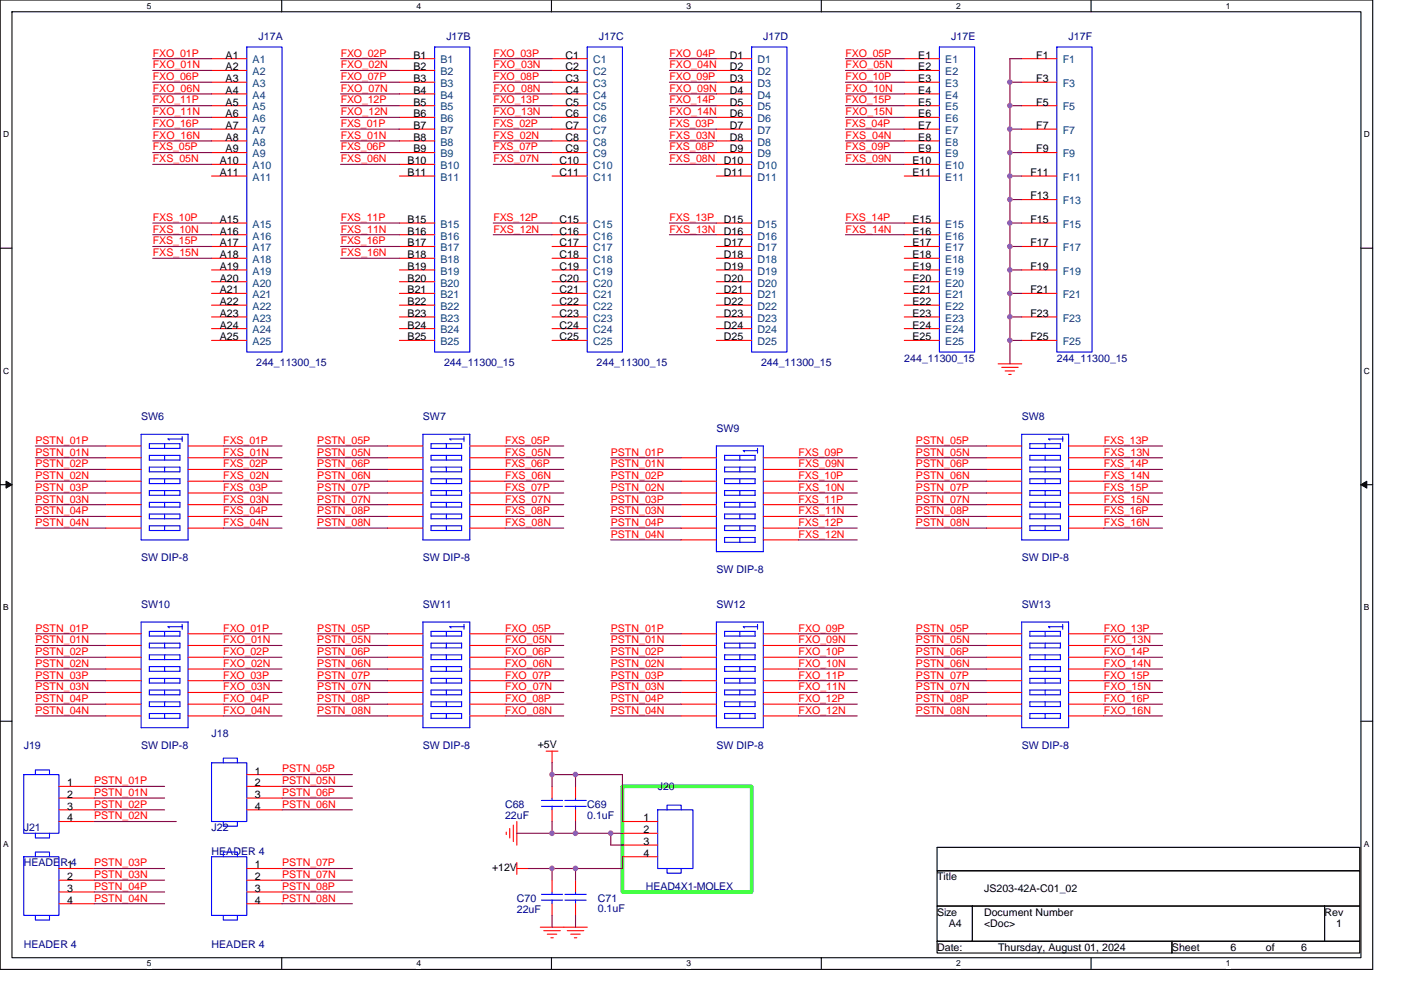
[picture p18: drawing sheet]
<svg xmlns="http://www.w3.org/2000/svg" width="297mm" height="210mm" viewBox="0 0 297 210" stroke-linecap="round" stroke-linejoin="round" font-family="sans-serif">
<defs><g id="words">
<g font-size="2.2" fill="#000080">
<text x="54.8" y="8.5">J17A</text>
<text x="94.6" y="8.5">J17B</text>
<text x="127" y="8.5">J17C</text>
<text x="161.8" y="8.5">J17D</text>
<text x="201.7" y="8.5">J17E</text>
<text x="226.6" y="8.5">J17F</text>
<text x="54.3" y="77.7">244_11300_15</text>
<text x="94.1" y="77.7">244_11300_15</text>
<text x="126.5" y="77.7">244_11300_15</text>
<text x="161.4" y="77.7">244_11300_15</text>
<text x="191.7" y="76.7">244_11300_15</text>
<text x="224.1" y="76.7">244_11300_15</text>
<text x="29.9" y="89.2">SW6</text>
<text x="89.7" y="89.2">SW7</text>
<text x="216.6" y="89.2">SW8</text>
<text x="151.9" y="91.7">SW9</text>
<text x="29.9" y="119">SW DIP-8</text>
<text x="89.7" y="119">SW DIP-8</text>
<text x="216.6" y="119">SW DIP-8</text>
<text x="151.9" y="121.5">SW DIP-8</text>
<text x="29.9" y="129">SW10</text>
<text x="89.7" y="129">SW11</text>
<text x="151.9" y="129">SW12</text>
<text x="216.6" y="129">SW13</text>
<text x="5" y="158.9">J19</text>
<text x="29.9" y="158.9">SW DIP-8</text>
<text x="44.8" y="156.4">J18</text>
<text x="89.7" y="158.9">SW DIP-8</text>
<text x="151.9" y="158.9">SW DIP-8</text>
<text x="216.6" y="158.9">SW DIP-8</text>
<text x="139.4" y="167.6">J20</text>
<text x="107.1" y="171.3">C68</text>
<text x="107.1" y="173.8">22uF</text>
<text x="124.5" y="171.3">C69</text>
<text x="124.5" y="173.8">0.1uF</text>
<text x="5" y="176.3">J21</text>
<text x="44.8" y="176.3">J22</text>
<text x="5" y="183.7">HEADER 4</text>
<text x="44.8" y="181.3">HEADER 4</text>
<text x="109.6" y="191.2">C70</text>
<text x="126.7" y="191.2">C71</text>
<text x="136.9" y="188.7">HEAD4X1-MOLEX</text>
<text x="109.6" y="193.7">22uF</text>
<text x="126.7" y="193.5">0.1uF</text>
<text x="5" y="201.2">HEADER 4</text>
<text x="44.8" y="201.2">HEADER 4</text>
</g>
<g font-size="2.2" fill="#f00">
<text x="32.4" y="12">FXO_01P</text>
<text x="32.4" y="14.5">FXO_01N</text>
<text x="32.4" y="17">FXO_06P</text>
<text x="72.2" y="12">FXO_02P</text>
<text x="72.2" y="14.5">FXO_02N</text>
<text x="72.2" y="17">FXO_07P</text>
<text x="104.6" y="12">FXO_03P</text>
<text x="104.6" y="14.5">FXO_03N</text>
<text x="104.6" y="17">FXO_08P</text>
<text x="141.9" y="12">FXO_04P</text>
<text x="141.9" y="14.5">FXO_04N</text>
<text x="141.9" y="17">FXO_09P</text>
<text x="179.3" y="12">FXO_05P</text>
<text x="179.3" y="14.5">FXO_05N</text>
<text x="179.3" y="17">FXO_10P</text>
<text x="32.4" y="19.5">FXO_06N</text>
<text x="32.4" y="21.9">FXO_11P</text>
<text x="72.2" y="19.5">FXO_07N</text>
<text x="72.2" y="21.9">FXO_12P</text>
<text x="104.6" y="19.5">FXO_08N</text>
<text x="104.6" y="22">FXO_13P</text>
<text x="141.9" y="19.5">FXO_09N</text>
<text x="141.9" y="22">FXO_14P</text>
<text x="179.3" y="19.5">FXO_10N</text>
<text x="179.3" y="22">FXO_15P</text>
<text x="32.4" y="24.4">FXO_11N</text>
<text x="32.4" y="26.9">FXO_16P</text>
<text x="32.4" y="29.4">FXO_16N</text>
<text x="72.2" y="24.4">FXO_12N</text>
<text x="72.2" y="26.9">FXS_01P</text>
<text x="72.2" y="29.4">FXS_01N</text>
<text x="104.6" y="24.4">FXO_13N</text>
<text x="104.6" y="26.9">FXS_02P</text>
<text x="104.6" y="29.4">FXS_02N</text>
<text x="141.9" y="24.4">FXO_14N</text>
<text x="141.9" y="26.9">FXS_03P</text>
<text x="141.9" y="29.4">FXS_03N</text>
<text x="179.3" y="24.4">FXO_15N</text>
<text x="179.3" y="26.9">FXS_04P</text>
<text x="179.3" y="29.4">FXS_04N</text>
<text x="32.4" y="31.9">FXS_05P</text>
<text x="32.4" y="34.4">FXS_05N</text>
<text x="72.2" y="31.9">FXS_06P</text>
<text x="72.2" y="34.4">FXS_06N</text>
<text x="104.6" y="31.9">FXS_07P</text>
<text x="104.6" y="34.4">FXS_07N</text>
<text x="141.9" y="31.9">FXS_08P</text>
<text x="141.9" y="34.4">FXS_08N</text>
<text x="179.3" y="31.9">FXS_09P</text>
<text x="179.3" y="34.4">FXS_09N</text>
<text x="32.4" y="46.8">FXS_10P</text>
<text x="72.2" y="46.8">FXS_11P</text>
<text x="104.6" y="46.8">FXS_12P</text>
<text x="141.9" y="46.8">FXS_13P</text>
<text x="179.3" y="46.8">FXS_14P</text>
<text x="32.4" y="49.3">FXS_10N</text>
<text x="32.4" y="51.8">FXS_15P</text>
<text x="72.2" y="49.3">FXS_11N</text>
<text x="72.2" y="51.8">FXS_16P</text>
<text x="104.6" y="49.3">FXS_12N</text>
<text x="141.9" y="49.3">FXS_13N</text>
<text x="179.3" y="49.3">FXS_14N</text>
<text x="32.4" y="54.3">FXS_15N</text>
<text x="72.2" y="54.3">FXS_16N</text>
<text x="7.5" y="94.1">PSTN_01P</text>
<text x="47.3" y="94.1">FXS_01P</text>
<text x="67.3" y="94.1">PSTN_05P</text>
<text x="107.1" y="94.1">FXS_05P</text>
<text x="194.2" y="94.1">PSTN_05P</text>
<text x="234" y="94.1">FXS_13P</text>
<text x="7.5" y="96.6">PSTN_01N</text>
<text x="7.5" y="99.1">PSTN_02P</text>
<text x="7.5" y="101.6">PSTN_02N</text>
<text x="47.3" y="96.6">FXS_01N</text>
<text x="47.3" y="101.6">FXS_02N</text>
<text x="47.3" y="99.1">FXS_02P</text>
<text x="67.3" y="96.6">PSTN_05N</text>
<text x="67.3" y="101.6">PSTN_06N</text>
<text x="67.3" y="99.1">PSTN_06P</text>
<text x="107.1" y="96.6">FXS_05N</text>
<text x="107.1" y="101.6">FXS_06N</text>
<text x="107.1" y="99.1">FXS_06P</text>
<text x="129.5" y="96.6">PSTN_01P</text>
<text x="129.5" y="101.6">PSTN_02P</text>
<text x="129.5" y="99.1">PSTN_01N</text>
<text x="169.3" y="99.1">FXS_09N</text>
<text x="169.3" y="96.6">FXS_09P</text>
<text x="169.3" y="101.6">FXS_10P</text>
<text x="194.2" y="96.6">PSTN_05N</text>
<text x="194.2" y="99.1">PSTN_06P</text>
<text x="194.2" y="101.6">PSTN_06N</text>
<text x="234" y="96.6">FXS_13N</text>
<text x="234" y="101.6">FXS_14N</text>
<text x="234" y="99.1">FXS_14P</text>
<text x="7.5" y="104.1">PSTN_03P</text>
<text x="7.5" y="106.6">PSTN_03N</text>
<text x="47.3" y="106.6">FXS_03N</text>
<text x="47.3" y="104.1">FXS_03P</text>
<text x="67.3" y="106.6">PSTN_07N</text>
<text x="67.3" y="104.1">PSTN_07P</text>
<text x="107.1" y="106.6">FXS_07N</text>
<text x="107.1" y="104.1">FXS_07P</text>
<text x="129.5" y="106.6">PSTN_03P</text>
<text x="129.5" y="104.1">PSTN_02N</text>
<text x="169.3" y="104.1">FXS_10N</text>
<text x="169.3" y="106.6">FXS_11P</text>
<text x="194.2" y="104.1">PSTN_07P</text>
<text x="194.2" y="106.6">PSTN_07N</text>
<text x="234" y="106.6">FXS_15N</text>
<text x="234" y="104.1">FXS_15P</text>
<text x="7.5" y="109.1">PSTN_04P</text>
<text x="7.5" y="111.6">PSTN_04N</text>
<text x="47.3" y="111.6">FXS_04N</text>
<text x="47.3" y="109.1">FXS_04P</text>
<text x="67.3" y="111.6">PSTN_08N</text>
<text x="67.3" y="109.1">PSTN_08P</text>
<text x="107.1" y="111.6">FXS_08N</text>
<text x="107.1" y="109.1">FXS_08P</text>
<text x="129.5" y="111.6">PSTN_04P</text>
<text x="129.5" y="109.1">PSTN_03N</text>
<text x="169.3" y="109.1">FXS_11N</text>
<text x="169.3" y="111.6">FXS_12P</text>
<text x="194.2" y="109.1">PSTN_08P</text>
<text x="194.2" y="111.6">PSTN_08N</text>
<text x="234" y="111.6">FXS_16N</text>
<text x="234" y="109.1">FXS_16P</text>
<text x="129.5" y="114">PSTN_04N</text>
<text x="169.3" y="114">FXS_12N</text>
<text x="7.5" y="134">PSTN_01P</text>
<text x="7.5" y="136.5">PSTN_01N</text>
<text x="47.3" y="136.5">FXO_01N</text>
<text x="47.3" y="134">FXO_01P</text>
<text x="67.3" y="134">PSTN_05P</text>
<text x="67.3" y="136.5">PSTN_05N</text>
<text x="107.1" y="136.5">FXO_05N</text>
<text x="107.1" y="134">FXO_05P</text>
<text x="129.5" y="134">PSTN_01P</text>
<text x="129.5" y="136.5">PSTN_01N</text>
<text x="169.3" y="136.5">FXO_09N</text>
<text x="169.3" y="134">FXO_09P</text>
<text x="194.2" y="134">PSTN_05P</text>
<text x="194.2" y="136.5">PSTN_05N</text>
<text x="234" y="136.5">FXO_13N</text>
<text x="234" y="134">FXO_13P</text>
<text x="7.5" y="138.9">PSTN_02P</text>
<text x="7.5" y="141.4">PSTN_02N</text>
<text x="7.5" y="143.9">PSTN_03P</text>
<text x="47.3" y="141.4">FXO_02N</text>
<text x="47.3" y="138.9">FXO_02P</text>
<text x="47.3" y="143.9">FXO_03P</text>
<text x="67.3" y="138.9">PSTN_06P</text>
<text x="67.3" y="141.4">PSTN_06N</text>
<text x="67.3" y="143.9">PSTN_07P</text>
<text x="107.1" y="141.4">FXO_06N</text>
<text x="107.1" y="138.9">FXO_06P</text>
<text x="107.1" y="143.9">FXO_07P</text>
<text x="129.5" y="138.9">PSTN_02P</text>
<text x="129.5" y="141.4">PSTN_02N</text>
<text x="129.5" y="143.9">PSTN_03P</text>
<text x="169.3" y="141.4">FXO_10N</text>
<text x="169.3" y="138.9">FXO_10P</text>
<text x="169.3" y="143.9">FXO_11P</text>
<text x="194.2" y="138.9">PSTN_06P</text>
<text x="194.2" y="141.4">PSTN_06N</text>
<text x="194.2" y="143.9">PSTN_07P</text>
<text x="234" y="141.4">FXO_14N</text>
<text x="234" y="138.9">FXO_14P</text>
<text x="234" y="143.9">FXO_15P</text>
<text x="7.5" y="146.4">PSTN_03N</text>
<text x="7.5" y="148.9">PSTN_04P</text>
<text x="47.3" y="146.4">FXO_03N</text>
<text x="47.3" y="148.9">FXO_04P</text>
<text x="67.3" y="146.4">PSTN_07N</text>
<text x="67.3" y="148.9">PSTN_08P</text>
<text x="107.1" y="146.4">FXO_07N</text>
<text x="107.1" y="148.9">FXO_08P</text>
<text x="129.5" y="146.4">PSTN_03N</text>
<text x="129.5" y="148.9">PSTN_04P</text>
<text x="169.3" y="146.4">FXO_11N</text>
<text x="169.3" y="148.9">FXO_12P</text>
<text x="194.2" y="146.4">PSTN_07N</text>
<text x="194.2" y="148.9">PSTN_08P</text>
<text x="234" y="146.4">FXO_15N</text>
<text x="234" y="148.9">FXO_16P</text>
<text x="7.5" y="151.4">PSTN_04N</text>
<text x="47.3" y="151.4">FXO_04N</text>
<text x="67.3" y="151.4">PSTN_08N</text>
<text x="107.1" y="151.4">FXO_08N</text>
<text x="129.5" y="151.4">PSTN_04N</text>
<text x="169.3" y="151.4">FXO_12N</text>
<text x="194.2" y="151.4">PSTN_08N</text>
<text x="234" y="151.4">FXO_16N</text>
<text x="20" y="166.3">PSTN_01P</text>
<text x="59.8" y="163.8">PSTN_05P</text>
<text x="59.8" y="166.3">PSTN_05N</text>
<text x="20" y="168.8">PSTN_01N</text>
<text x="20" y="171.3">PSTN_02P</text>
<text x="20" y="173.8">PSTN_02N</text>
<text x="59.8" y="168.8">PSTN_06P</text>
<text x="59.8" y="171.3">PSTN_06N</text>
<text x="20" y="183.7">PSTN_03P</text>
<text x="59.8" y="183.7">PSTN_07P</text>
<text x="20" y="186.2">PSTN_03N</text>
<text x="20" y="188.7">PSTN_04P</text>
<text x="20" y="191.2">PSTN_04N</text>
<text x="59.8" y="186.2">PSTN_07N</text>
<text x="59.8" y="188.7">PSTN_08P</text>
<text x="59.8" y="191.2">PSTN_08N</text>
</g>
<g font-size="2.2">
<text x="47.8" y="12.4">A1</text>
<text x="47.8" y="14.9">A2</text>
<text x="47.8" y="17.4">A3</text>
<text x="87.7" y="12.4">B1</text>
<text x="87.7" y="14.9">B2</text>
<text x="87.7" y="17.4">B3</text>
<text x="119.9" y="12.4">C1</text>
<text x="119.9" y="14.9">C2</text>
<text x="119.9" y="17.4">C3</text>
<text x="154.7" y="12.4">D1</text>
<text x="154.7" y="14.9">D2</text>
<text x="154.7" y="17.4">D3</text>
<text x="194.7" y="12.4">E1</text>
<text x="194.7" y="14.9">E2</text>
<text x="194.7" y="17.4">E3</text>
<text x="219.7" y="12.4">F1</text>
<text x="219.7" y="17.4">F3</text>
<text x="47.8" y="19.9">A4</text>
<text x="47.8" y="22.4">A5</text>
<text x="87.7" y="19.9">B4</text>
<text x="87.7" y="22.4">B5</text>
<text x="119.9" y="19.9">C4</text>
<text x="119.9" y="22.4">C5</text>
<text x="154.7" y="19.9">D4</text>
<text x="154.7" y="22.4">D5</text>
<text x="194.7" y="19.9">E4</text>
<text x="194.7" y="22.4">E5</text>
<text x="219.7" y="22.4">F5</text>
<text x="47.8" y="24.9">A6</text>
<text x="47.8" y="27.4">A7</text>
<text x="47.8" y="29.9">A8</text>
<text x="87.7" y="24.9">B6</text>
<text x="87.7" y="27.4">B7</text>
<text x="87.7" y="29.9">B8</text>
<text x="119.9" y="24.9">C6</text>
<text x="119.9" y="27.4">C7</text>
<text x="119.9" y="29.9">C8</text>
<text x="154.7" y="24.9">D6</text>
<text x="154.7" y="27.4">D7</text>
<text x="154.7" y="29.9">D8</text>
<text x="194.7" y="24.9">E6</text>
<text x="194.7" y="27.4">E7</text>
<text x="194.7" y="29.9">E8</text>
<text x="219.7" y="27.4">F7</text>
<text x="46.6" y="34.8">A10</text>
<text x="47.8" y="32.3">A9</text>
<text x="86.4" y="34.8">B10</text>
<text x="87.7" y="32.3">B9</text>
<text x="118.6" y="34.8">C10</text>
<text x="119.9" y="32.3">C9</text>
<text x="153.5" y="34.8">D10</text>
<text x="154.7" y="32.3">D9</text>
<text x="193.4" y="34.8">E10</text>
<text x="194.7" y="32.3">E9</text>
<text x="219.7" y="32.3">F9</text>
<text x="46.6" y="37.3">A11</text>
<text x="86.4" y="37.3">B11</text>
<text x="118.6" y="37.3">C11</text>
<text x="153.5" y="37.3">D11</text>
<text x="193.4" y="37.3">E11</text>
<text x="218.5" y="37.3">F11</text>
<text x="46.6" y="47.3">A15</text>
<text x="86.4" y="47.3">B15</text>
<text x="118.6" y="47.3">C15</text>
<text x="153.5" y="47.3">D15</text>
<text x="193.4" y="47.3">E15</text>
<text x="218.5" y="42.3">F13</text>
<text x="218.5" y="47.3">F15</text>
<text x="46.6" y="49.8">A16</text>
<text x="46.6" y="52.3">A17</text>
<text x="86.4" y="49.8">B16</text>
<text x="86.4" y="52.3">B17</text>
<text x="118.6" y="49.8">C16</text>
<text x="118.6" y="52.3">C17</text>
<text x="153.5" y="49.8">D16</text>
<text x="153.5" y="52.3">D17</text>
<text x="193.4" y="49.8">E16</text>
<text x="193.4" y="52.3">E17</text>
<text x="218.5" y="52.3">F17</text>
<text x="46.6" y="54.8">A18</text>
<text x="46.6" y="57.2">A19</text>
<text x="46.6" y="59.7">A20</text>
<text x="86.4" y="54.8">B18</text>
<text x="86.4" y="57.2">B19</text>
<text x="86.4" y="59.7">B20</text>
<text x="118.6" y="54.8">C18</text>
<text x="118.6" y="57.2">C19</text>
<text x="118.6" y="59.7">C20</text>
<text x="153.5" y="54.8">D18</text>
<text x="153.5" y="57.2">D19</text>
<text x="153.5" y="59.7">D20</text>
<text x="193.4" y="54.8">E18</text>
<text x="193.4" y="57.2">E19</text>
<text x="193.4" y="59.7">E20</text>
<text x="218.5" y="57.2">F19</text>
<text x="46.6" y="62.2">A21</text>
<text x="46.6" y="64.7">A22</text>
<text x="86.4" y="62.2">B21</text>
<text x="86.4" y="64.7">B22</text>
<text x="118.6" y="62.2">C21</text>
<text x="118.6" y="64.7">C22</text>
<text x="153.5" y="62.2">D21</text>
<text x="153.5" y="64.7">D22</text>
<text x="193.4" y="62.2">E21</text>
<text x="193.4" y="64.7">E22</text>
<text x="218.5" y="62.2">F21</text>
<text x="46.6" y="67.2">A23</text>
<text x="46.6" y="69.7">A24</text>
<text x="86.4" y="67.2">B23</text>
<text x="86.4" y="69.7">B24</text>
<text x="118.6" y="67.2">C23</text>
<text x="118.6" y="69.7">C24</text>
<text x="153.5" y="67.2">D23</text>
<text x="153.5" y="69.7">D24</text>
<text x="193.4" y="67.2">E23</text>
<text x="193.4" y="69.7">E24</text>
<text x="218.5" y="67.2">F23</text>
<text x="46.6" y="72.2">A25</text>
<text x="86.4" y="72.2">B25</text>
<text x="118.6" y="72.2">C25</text>
<text x="153.5" y="72.2">D25</text>
<text x="193.4" y="72.2">E25</text>
<text x="218.5" y="72.2">F25</text>
<text x="114" y="158.6">+5V</text>
<text x="14.2" y="166.8">1</text>
<text x="54.1" y="164.3">1</text>
<text x="54.1" y="166.8">2</text>
<text x="14.2" y="169.2">2</text>
<text x="14.2" y="171.7">3</text>
<text x="54.1" y="169.2">3</text>
<text x="54.1" y="171.7">4</text>
<text x="14.2" y="174.2">4</text>
<text x="136.5" y="174.2">1</text>
<text x="136.5" y="176.7">2</text>
<text x="136.5" y="179.2">3</text>
<text x="14.2" y="184.2">1</text>
<text x="54.1" y="184.2">1</text>
<text x="104.3" y="184.7">+12V</text>
<text x="136.5" y="181.7">4</text>
<text x="14.2" y="186.7">2</text>
<text x="14.2" y="189.2">3</text>
<text x="14.2" y="191.7">4</text>
<text x="54.1" y="186.7">2</text>
<text x="54.1" y="189.2">3</text>
<text x="54.1" y="191.7">4</text>
<text x="198.7" y="186.7">Title</text>
<text x="208.6" y="189.2">JS203-42A-C01_02</text>
<text x="198.7" y="194.2">Size</text>
<text x="201.2" y="196.7">A4</text>
<text x="208.6" y="194.2">Document Number</text>
<text x="208.6" y="196.7">&lt;Doc&gt;</text>
<text x="280.8" y="194.2">Rev</text>
<text x="283.3" y="196.7">1</text>
<text x="198.7" y="201.7">Date:</text>
<text x="211.6" y="201.7">Thursday, August 01, 2024</text>
<text x="248.5" y="201.7">Sheet</text>
<text x="260.9" y="201.7">6</text>
<text x="268.4" y="201.7">of</text>
<text x="275.8" y="201.7">6</text>
</g>
<g font-size="2.2" fill="#004080">
<text x="53.6" y="13.5">A1</text>
<text x="53.6" y="16">A2</text>
<text x="93.4" y="13.5">B1</text>
<text x="93.4" y="16">B2</text>
<text x="125.7" y="13.5">C1</text>
<text x="125.7" y="16">C2</text>
<text x="160.6" y="13.5">D1</text>
<text x="160.6" y="16">D2</text>
<text x="200.4" y="13.5">E1</text>
<text x="200.4" y="16">E2</text>
<text x="225.3" y="13.5">F1</text>
<text x="53.6" y="18.5">A3</text>
<text x="53.6" y="20.9">A4</text>
<text x="53.6" y="23.4">A5</text>
<text x="93.4" y="18.5">B3</text>
<text x="93.4" y="20.9">B4</text>
<text x="93.4" y="23.4">B5</text>
<text x="125.7" y="18.5">C3</text>
<text x="125.7" y="20.9">C4</text>
<text x="125.7" y="23.4">C5</text>
<text x="160.6" y="18.5">D3</text>
<text x="160.6" y="20.9">D4</text>
<text x="160.6" y="23.4">D5</text>
<text x="200.4" y="18.5">E3</text>
<text x="200.4" y="20.9">E4</text>
<text x="200.4" y="23.4">E5</text>
<text x="225.3" y="18.5">F3</text>
<text x="225.3" y="23.4">F5</text>
<text x="53.6" y="25.9">A6</text>
<text x="53.6" y="28.4">A7</text>
<text x="93.4" y="25.9">B6</text>
<text x="93.4" y="28.4">B7</text>
<text x="125.7" y="25.9">C6</text>
<text x="125.7" y="28.4">C7</text>
<text x="160.6" y="25.9">D6</text>
<text x="160.6" y="28.4">D7</text>
<text x="200.4" y="25.9">E6</text>
<text x="200.4" y="28.4">E7</text>
<text x="225.3" y="28.4">F7</text>
<text x="53.6" y="30.9">A8</text>
<text x="53.6" y="33.4">A9</text>
<text x="53.6" y="35.9">A10</text>
<text x="93.4" y="30.9">B8</text>
<text x="93.4" y="33.4">B9</text>
<text x="93.4" y="35.9">B10</text>
<text x="125.7" y="30.9">C8</text>
<text x="125.7" y="33.4">C9</text>
<text x="125.7" y="35.9">C10</text>
<text x="160.6" y="30.9">D8</text>
<text x="160.6" y="33.4">D9</text>
<text x="160.6" y="35.9">D10</text>
<text x="200.4" y="30.9">E8</text>
<text x="200.4" y="33.4">E9</text>
<text x="200.4" y="35.9">E10</text>
<text x="225.3" y="33.4">F9</text>
<text x="53.6" y="38.4">A11</text>
<text x="93.4" y="38.4">B11</text>
<text x="125.7" y="38.4">C11</text>
<text x="160.6" y="38.4">D11</text>
<text x="200.4" y="38.4">E11</text>
<text x="225.3" y="38.4">F11</text>
<text x="225.3" y="43.3">F13</text>
<text x="53.6" y="48.3">A15</text>
<text x="53.6" y="50.8">A16</text>
<text x="53.6" y="53.3">A17</text>
<text x="93.4" y="48.3">B15</text>
<text x="93.4" y="50.8">B16</text>
<text x="93.4" y="53.3">B17</text>
<text x="125.7" y="48.3">C15</text>
<text x="125.7" y="50.8">C16</text>
<text x="125.7" y="53.3">C17</text>
<text x="160.6" y="48.3">D15</text>
<text x="160.6" y="50.8">D16</text>
<text x="160.6" y="53.3">D17</text>
<text x="200.4" y="48.3">E15</text>
<text x="200.4" y="50.8">E16</text>
<text x="200.4" y="53.3">E17</text>
<text x="225.3" y="48.3">F15</text>
<text x="225.3" y="53.3">F17</text>
<text x="53.6" y="55.8">A18</text>
<text x="53.6" y="58.3">A19</text>
<text x="93.4" y="55.8">B18</text>
<text x="93.4" y="58.3">B19</text>
<text x="125.7" y="55.8">C18</text>
<text x="125.7" y="58.3">C19</text>
<text x="160.6" y="55.8">D18</text>
<text x="160.6" y="58.3">D19</text>
<text x="200.4" y="55.8">E18</text>
<text x="200.4" y="58.3">E19</text>
<text x="225.3" y="58.3">F19</text>
<text x="53.6" y="60.8">A20</text>
<text x="53.6" y="63.2">A21</text>
<text x="53.6" y="65.7">A22</text>
<text x="93.4" y="60.8">B20</text>
<text x="93.4" y="63.2">B21</text>
<text x="93.4" y="65.7">B22</text>
<text x="125.7" y="60.8">C20</text>
<text x="125.7" y="63.2">C21</text>
<text x="125.7" y="65.7">C22</text>
<text x="160.6" y="60.8">D20</text>
<text x="160.6" y="63.2">D21</text>
<text x="160.6" y="65.7">D22</text>
<text x="200.4" y="60.8">E20</text>
<text x="200.4" y="63.2">E21</text>
<text x="200.4" y="65.7">E22</text>
<text x="225.3" y="63.2">F21</text>
<text x="53.6" y="68.2">A23</text>
<text x="53.6" y="70.7">A24</text>
<text x="93.4" y="68.2">B23</text>
<text x="93.4" y="70.7">B24</text>
<text x="125.7" y="68.2">C23</text>
<text x="125.7" y="70.7">C24</text>
<text x="160.6" y="68.2">D23</text>
<text x="160.6" y="70.7">D24</text>
<text x="200.4" y="68.2">E23</text>
<text x="200.4" y="70.7">E24</text>
<text x="225.3" y="68.2">F23</text>
<text x="53.6" y="73.2">A25</text>
<text x="93.4" y="73.2">B25</text>
<text x="125.7" y="73.2">C25</text>
<text x="160.6" y="73.2">D25</text>
<text x="200.4" y="73.2">E25</text>
<text x="225.3" y="73.2">F25</text>
</g>
<g font-size="1.8">
<text x="31.1" y="1.8">5</text>
<text x="88.3" y="1.8">4</text>
<text x="145.5" y="1.8">3</text>
<text x="202.7" y="1.8">2</text>
<text x="259.9" y="1.8">1</text>
<text x=".7" y="29.1">D</text>
<text x="289.2" y="29.1">D</text>
<text x=".7" y="79.3">C</text>
<text x="289.2" y="79.3">C</text>
<text x=".7" y="129.5">B</text>
<text x="289.2" y="129.5">B</text>
<text x=".7" y="179.6">A</text>
<text x="289.2" y="179.6">A</text>
<text x="31.1" y="205">5</text>
<text x="88.3" y="205">4</text>
<text x="145.5" y="205">3</text>
<text x="202.7" y="205">2</text>
<text x="259.9" y="205">1</text>
</g>
</g></defs>
<path d="M0 0h291v205.6h-291zM2.5 2.5h286v200.6h-286z" fill="none" stroke="#000" stroke-width=".23"/>
<g fill="#fff">
<path d="M31.1 .3h1v1.9h-1z"/>
<path d="M31.1 203.4h1v2h-1z"/>
</g>
<path d="M59.7 0v2.5M59.7 203.1v2.5" fill="none" stroke="#000" stroke-width=".23"/>
<g fill="#fff">
<path d="M88.3 .3h1v1.9h-1z"/>
<path d="M88.3 203.4h1v2h-1z"/>
</g>
<path d="M116.9 0v2.5M116.9 203.1v2.5" fill="none" stroke="#000" stroke-width=".23"/>
<g fill="#fff">
<path d="M145.5 .3h1v1.9h-1z"/>
<path d="M145.5 203.4h1v2h-1z"/>
</g>
<path d="M174.1 0v2.5M174.1 203.1v2.5" fill="none" stroke="#000" stroke-width=".23"/>
<g fill="#fff">
<path d="M202.7 .3h1v1.9h-1z"/>
<path d="M202.7 203.4h1v2h-1z"/>
</g>
<path d="M231.3 0v2.5M231.3 203.1v2.5" fill="none" stroke="#000" stroke-width=".23"/>
<g fill="#fff">
<path d="M259.9 .3h1v1.9h-1z"/>
<path d="M259.9 203.4h1v2h-1z"/>
<path d="M.7 27.6h1.3v1.9h-1.3z"/>
<path d="M289.2 27.6h1.3v1.9h-1.3z"/>
<path d="M.7 77.7h1.3v2h-1.3z"/>
<path d="M289.2 77.7h1.3v2h-1.3z"/>
</g>
<path d="M0 52.6h2.5M288.5 52.6h2.5" fill="none" stroke="#000" stroke-width=".23"/>
<g fill="#fff">
<path d="M.7 127.9h1.2v2h-1.2z"/>
<path d="M289.2 127.9h1.2v2h-1.2z"/>
</g>
<path d="M0 102.8h2.5M288.5 102.8h2.5" fill="none" stroke="#000" stroke-width=".23"/>
<path d="M1.3 102.1l1.2 .7-1.2 .7zM288.5 102.8l1.3-.7v1.4z" fill="#000" stroke="#000" stroke-width=".21"/>
<g fill="#fff">
<path d="M.7 178h1.2v2h-1.2z"/>
<path d="M289.2 178h1.2v2h-1.2z"/>
</g>
<path d="M0 153h2.5M288.5 153h2.5M198.7 179.7h89.6v5h-89.6zM198.7 184.7h89.6v7.5h-89.6zM198.7 192.2h7.5v7.4h-7.5zM198.7 199.6h49.8v2.5h-49.8zM206.2 192.2h74.6v7.4h-74.6zM248.5 199.6h39.8v2.5h-39.8zM280.8 192.2h7.5v7.4h-7.5z" fill="none" stroke="#000" stroke-width=".23"/>
<path d="M132 166.8h27.4v22.4h-27.4z" fill="none" stroke="#0f0" stroke-width=".74"/>
<g fill="none" stroke="#f00" stroke-width=".23">
<path d="M44.8 12.4h7.5M44.8 14.9h7.5M44.8 17.4h7.5M44.8 19.9h7.5M84.7 12.4h7.5M84.7 14.9h7.5M84.7 17.4h7.5M84.7 19.9h7.5M117 12.4h7.5M117 14.9h7.5M117 17.4h7.5M117 19.9h7.5"/>
<path d="M151.9 12.4h7.5M151.9 14.9h7.5M151.9 17.4h7.5M151.9 19.9h7.5M191.7 12.4h7.5M191.7 14.9h7.5M191.7 17.4h7.5M191.7 19.9h7.5M216.6 12.4h7.5M216.6 17.4h7.5M44.8 22.4h7.5M44.8 24.9h7.5"/>
<path d="M44.8 27.4h7.5M44.8 29.9h7.5M44.8 32.4h7.5M44.8 34.9h7.5M44.8 37.3h7.5M84.7 22.4h7.5M84.7 24.9h7.5M84.7 27.4h7.5M84.7 29.9h7.5M84.7 32.4h7.5M84.7 34.9h7.5M84.7 37.3h7.5"/>
<path d="M117 22.4h7.5M117 24.9h7.5M117 27.4h7.5M117 29.9h7.5M117 32.4h7.5M117 34.9h7.5M117 37.3h7.5M151.9 22.4h7.5M151.9 24.9h7.5M151.9 27.4h7.5M151.9 29.9h7.5M151.9 32.4h7.5"/>
<path d="M151.9 34.9h7.5M151.9 37.3h7.5M191.7 22.4h7.5M191.7 24.9h7.5M191.7 27.4h7.5M191.7 29.9h7.5M191.7 32.4h7.5M191.7 34.9h7.5M191.7 37.3h7.5M216.6 22.4h7.5M216.6 27.4h7.5M216.6 32.4h7.5"/>
<path d="M216.6 37.3h7.5M44.8 47.3h7.5M44.8 49.8h7.5M44.8 52.3h7.5M44.8 54.8h7.5M44.8 57.3h7.5M44.8 59.8h7.5M84.7 47.3h7.5M84.7 49.8h7.5M84.7 52.3h7.5M84.7 54.8h7.5M84.7 57.3h7.5"/>
<path d="M84.7 59.8h7.5M117 47.3h7.5M117 49.8h7.5M117 52.3h7.5M117 54.8h7.5M117 57.3h7.5M117 59.8h7.5M151.9 47.3h7.5M151.9 49.8h7.5M151.9 52.3h7.5M151.9 54.8h7.5M151.9 57.3h7.5"/>
<path d="M151.9 59.8h7.5M191.7 47.3h7.5M191.7 49.8h7.5M191.7 52.3h7.5M191.7 54.8h7.5M191.7 57.3h7.5M191.7 59.8h7.5M216.6 47.3h7.5M216.6 52.3h7.5M216.6 57.3h7.5M216.6 42.3h7.5M44.8 62.2h7.5"/>
<path d="M44.8 64.7h7.5M44.8 67.2h7.5M44.8 69.7h7.5M44.8 72.2h7.5M84.7 62.2h7.5M84.7 64.7h7.5M84.7 67.2h7.5M84.7 69.7h7.5M84.7 72.2h7.5M117 62.2h7.5M117 64.7h7.5M117 67.2h7.5"/>
<path d="M117 69.7h7.5M117 72.2h7.5M151.9 62.2h7.5M151.9 64.7h7.5M151.9 67.2h7.5M151.9 69.7h7.5M151.9 72.2h7.5M191.7 62.2h7.5M191.7 64.7h7.5M191.7 67.2h7.5M191.7 69.7h7.5M191.7 72.2h7.5"/>
<path d="M211.6 77.2h5M212.4 77.9h3.5M213.1 78.7h2M213.9 79.4h.5M216.6 62.2h7.5M216.6 67.2h7.5M216.6 72.2h7.5M22.5 97.1h7.4M22.5 99.6h7.4M22.5 94.6h7.4M39.9 97.1h7.4M39.9 99.6h7.4"/>
<path d="M39.9 94.6h7.4M82.2 97.1h7.5M82.2 99.6h7.5M82.2 94.6h7.5M99.6 97.1h7.5M99.6 99.6h7.5M99.6 94.6h7.5M144.4 97.1h7.5M144.4 99.6h7.5M161.8 97.1h7.5M161.8 99.6h7.5M209.1 97.1h7.5"/>
<path d="M209.1 99.6h7.5M209.1 94.6h7.5M226.6 97.1h7.4M226.6 99.6h7.4M226.6 94.6h7.4M22.5 102.1h7.4M22.5 104.6h7.4M22.5 107h7.4M22.5 109.5h7.4M22.5 112h7.4M39.9 102.1h7.4M39.9 104.6h7.4"/>
<path d="M39.9 107h7.4M39.9 109.5h7.4M39.9 112h7.4M82.2 102.1h7.5M82.2 104.6h7.5M82.2 107h7.5M82.2 109.5h7.5M82.2 112h7.5M99.6 102.1h7.5M99.6 104.6h7.5M99.6 107h7.5M99.6 109.5h7.5"/>
<path d="M99.6 112h7.5M144.4 102.1h7.5M144.4 104.6h7.5M144.4 107h7.5M144.4 109.5h7.5M144.4 112h7.5M144.4 114.5h7.5M161.8 102.1h7.5M161.8 104.6h7.5M161.8 107h7.5M161.8 109.5h7.5M161.8 112h7.5"/>
<path d="M161.8 114.5h7.5M209.1 102.1h7.5M209.1 104.6h7.5M209.1 107h7.5M209.1 109.5h7.5M209.1 112h7.5M226.6 102.1h7.4M226.6 104.6h7.4M226.6 107h7.4M226.6 109.5h7.4M226.6 112h7.4M22.5 134.4h7.4"/>
<path d="M22.5 136.9h7.4M22.5 139.4h7.4M39.9 134.4h7.4M39.9 136.9h7.4M39.9 139.4h7.4M82.2 134.4h7.5M82.2 136.9h7.5M82.2 139.4h7.5M99.6 134.4h7.5M99.6 136.9h7.5M99.6 139.4h7.5M144.4 134.4h7.5"/>
<path d="M144.4 136.9h7.5M144.4 139.4h7.5M161.8 134.4h7.5M161.8 136.9h7.5M161.8 139.4h7.5M209.1 134.4h7.5M209.1 136.9h7.5M209.1 139.4h7.5M226.6 134.4h7.4M226.6 136.9h7.4M226.6 139.4h7.4M22.5 141.9h7.4"/>
<path d="M22.5 144.4h7.4M22.5 146.9h7.4M22.5 149.4h7.4M22.5 151.8h7.4M39.9 141.9h7.4M39.9 144.4h7.4M39.9 146.9h7.4M39.9 149.4h7.4M39.9 151.8h7.4M82.2 141.9h7.5M82.2 144.4h7.5M82.2 146.9h7.5"/>
<path d="M82.2 149.4h7.5M82.2 151.8h7.5M99.6 141.9h7.5M99.6 144.4h7.5M99.6 146.9h7.5M99.6 149.4h7.5M99.6 151.8h7.5M115.8 159.3h2.5M117 159.3v2.5M144.4 141.9h7.5M144.4 144.4h7.5M144.4 146.9h7.5"/>
<path d="M144.4 149.4h7.5M144.4 151.8h7.5M161.8 141.9h7.5M161.8 144.4h7.5M161.8 146.9h7.5M161.8 149.4h7.5M161.8 151.8h7.5M209.1 141.9h7.5M209.1 144.4h7.5M209.1 146.9h7.5M209.1 149.4h7.5M209.1 151.8h7.5"/>
<path d="M226.6 141.9h7.4M226.6 144.4h7.4M226.6 146.9h7.4M226.6 149.4h7.4M226.6 151.8h7.4M12.5 166.8h7.5M12.5 169.3h7.5M12.5 171.8h7.5M12.5 174.2h7.5M52.3 166.8h7.5M52.3 169.3h7.5M52.3 171.8h7.5"/>
<path d="M52.3 164.3h7.5M107.3 176.5v.5M108.1 175.7v2M108.8 175v3.5M109.6 174.2v5.1M117 166.8v2.5M117 171.8v2.4M122 166.8v2.5M122 171.8v2.4M132 174.2h7.4M132 176.7h7.4M132 179.2h7.4"/>
<path d="M12.5 184.2h7.5M12.5 186.7h7.5M12.5 189.2h7.5M12.5 191.7h7.5M52.3 184.2h7.5M52.3 186.7h7.5M52.3 189.2h7.5M52.3 191.7h7.5M109.6 182.9v2.6M109.6 184.2h2.5M115.3 197.4h3.5M116 198.1h2"/>
<path d="M116.8 198.9h.5M117 186.7v2.5M117 191.7v2.5M120.3 197.4h3.5M121 198.1h2M121.8 198.9h.5M122 186.7v2.5M122 191.7v2.5M124.5 196.7h-9.9M132 181.7h7.4"/>
</g>
<g fill="none" stroke="#00f" stroke-width=".23">
<path d="M52.3 10h7.5v64.7h-7.5zM92.2 10h7.4v64.7h-7.4zM124.5 10h7.5v64.7h-7.5zM159.4 10h7.4v64.7h-7.4zM199.2 10h7.4v64.7h-7.4zM224.1 10h7.4v64.7h-7.4zM29.9 92.1h10v22.4M29.9 92.1v22.4M31.7 96.6h6.5l-.1 1h-6.5zM31.7 99.1h6.5l-.1 1h-6.5zM34.9 94.1v1M34.9 96.6v1"/>
<path d="M34.9 99.1v1M35.6 93.1l.3 .2M35.6 93.1h3M38.1 95.1h-6.4v-1h6.4v1M38.6 92.6v1M89.6 92.1h10v22.4M89.7 92.1v22.4M94.6 94.1v1M94.6 96.6v1M94.6 99.1v1M95.4 93.1l.2 .2M95.4 93.1h3"/>
<path d="M97.9 94.1v1M97.9 96.6v1h-6.5v-1h6.5M97.9 99.1v1h-6.5v-1h6.5M97.9 94.1h-6.5v1h6.5M98.4 92.6v1M151.9 94.6h9.9M151.9 94.6v22.4h10M153.6 96.6h6.5v1h-6.5zM153.6 99.1h6.5v1h-6.5zM156.9 96.6v1M156.9 99.1v1M160.6 95.1v1"/>
<path d="M160.6 95.6h-3l.3 .2M161.8 94.6v22.4M216.6 92.1h10v22.4M216.6 92.1v22.4M218.4 96.6h6.4v1h-6.5zM218.4 99.1h6.4v1h-6.5zM221.6 94.1v1M221.6 96.6v1M221.6 99.1v1M222.3 93.1l.3 .2M222.3 93.1h3M224.8 95.1h-6.4v-1h6.4v1"/>
<path d="M225.3 92.6v1M29.9 114.5h10M31.7 104.1h6.5l-.1 1h-6.5zM31.7 106.6h6.5l-.1 1-6.5-.1zM31.7 109h6.5l-.1 1h-6.5zM31.7 111.5h6.5l-.1 1h-6.5zM34.9 101.6v1M34.9 104.1v1M34.9 106.6v1M34.9 109v1M34.9 111.5v1M38.1 102.6h-6.4v-1h6.5l-.1 1"/>
<path d="M89.7 114.5h9.9M94.6 101.6v1M94.6 104.1v1M94.6 106.6v1M94.6 109v1M94.6 111.5v1M97.9 101.6v1M97.9 104.1v1h-6.5v-1.1l6.5 .1M97.9 106.6v1l-6.5-.1v-1l6.5 .1M97.9 109v1h-6.5v-1h6.5M97.9 111.5v1h-6.5v-1h6.5M97.9 101.6l-6.5-.1v1.1h6.5"/>
<path d="M153.6 104l6.5 .1v1h-6.5zM153.6 106.5l6.5 .1v1l-6.5-.1zM153.6 109h6.5v1h-6.5zM153.6 111.5h6.5v1h-6.5zM153.6 114v1h6.5v-1h-6.5M156.9 101.6v1M156.9 104.1v1M156.9 106.6v1M156.9 109v1M156.9 111.5v1M156.9 114v1M160.1 102.6h-6.5v-1h6.5v1"/>
<path d="M216.6 114.5h10M218.4 104l6.4 .1v1h-6.5zM218.4 106.5l6.4 .1v1l-6.5-.1zM218.4 109h6.4v1h-6.5zM218.4 111.5h6.4v1h-6.5zM221.6 101.6v1M221.6 104.1v1M221.6 106.6v1M221.6 109v1M221.6 111.5v1M224.8 102.6h-6.4v-1h6.4v1M29.9 131.9h10v22.4"/>
<path d="M29.9 131.9v22.4h10M31.7 133.9h6.5l-.1 1M31.7 133.9l-.1 1h6.5M31.7 136.4h6.5l-.1 1M31.7 136.4l-.1 1h6.5M31.7 138.9h6.5l-.1 1h-6.5zM34.9 133.9v1M34.9 136.4v1M34.9 138.9v1M35.6 132.9l.3 .3M35.6 132.9h3M38.6 132.4v1.1"/>
<path d="M89.6 131.9h10v22.4M89.7 131.9v22.5l9.9-.1M91.4 133.9h6.5M91.4 133.9v1h6.5M91.4 136.4v1h6.5M91.4 136.4h6.5M94.6 133.9v1M94.6 136.4v1M94.6 138.9v1M95.4 132.9l.2 .3M95.4 132.9h3M97.9 133.9v1"/>
<path d="M97.9 136.4v1M97.9 138.9v1h-6.5v-1h6.5M98.4 132.4v1.1M151.9 131.9h9.9v22.4M151.9 131.9v22.4h10M153.6 133.9h6.5v1M153.6 133.9v1h6.5M153.6 136.4h6.5v1M153.6 136.4v1h6.5M153.6 138.9h6.5v1h-6.5zM156.9 133.9v1M156.9 136.4v1"/>
<path d="M156.9 138.9v1M157.6 132.9l.3 .3M157.6 132.9h3M160.6 132.4v1.1M216.6 131.9h10v22.4M216.6 131.9v22.4h10M218.4 133.9h6.5l-.1 1M218.4 133.9l-.1 1h6.5M218.4 136.4h6.5l-.1 1M218.4 136.4l-.1 1h6.5M218.4 138.9h6.5l-.1 1h-6.5zM221.6 133.9v1"/>
<path d="M221.6 136.4v1M221.6 138.9v1M222.3 132.9l.3 .3M222.3 132.9h3M225.3 132.4v1.1M31.7 141.4h6.5l-.1 1M31.7 141.4l-.1 1h6.5M31.7 143.9h6.5l-.1 1M31.7 143.9l-.1 1h6.5M31.7 148.9h6.5l-.1 1M31.7 148.8l-.1 1.1h6.5M34.9 141.4v1"/>
<path d="M34.9 143.9v1M34.9 146.4v1M34.9 148.9v1M34.9 151.3v1.1M38.1 147.4h-6.4v-1h6.5l-.1 1M38.1 152.4h-6.4v-1.1h6.5l-.1 1.1M91.4 141.4v1h6.5M91.4 143.9v1h6.5M91.4 148.8v1.1h6.5M91.4 141.4h6.5M91.4 143.9h6.5M91.4 148.9h6.5"/>
<path d="M94.6 141.4v1M94.6 143.9v1M94.6 146.4v1M94.6 148.9v1M94.6 151.3v1.1M97.9 141.4v1M97.9 143.9v1M97.9 146.4v1M97.9 148.9v1M97.9 151.3v1.1M97.9 146.4l-6.5-.1v1.1h6.5M97.9 151.3h-6.5v1.1h6.5"/>
<path d="M153.6 141.4h6.5v1M153.6 141.4v1h6.5M153.6 143.9h6.5v1M153.6 143.9v1h6.5M153.6 148.9h6.5v1M153.6 148.8v1.1h6.5M156.9 141.4v1M156.9 143.9v1M156.9 146.4v1M156.9 148.9v1M156.9 151.3v1.1M160.1 147.4h-6.5v-1h6.5v1"/>
<path d="M160.1 152.4h-6.5v-1.1h6.5v1.1M218.4 141.4h6.5l-.1 1M218.4 141.4l-.1 1h6.5M218.4 143.9h6.5l-.1 1M218.4 143.9l-.1 1h6.5M218.4 148.9h6.5l-.1 1M218.4 148.8l-.1 1.1h6.5M221.6 141.4v1M221.6 143.9v1M221.6 146.4v1M221.6 148.9v1M221.6 151.3v1.1"/>
<path d="M224.8 147.4h-6.4v-1h6.5l-.1 1M224.8 152.4h-6.4v-1.1h6.5l-.1 1.1M5 164.3h7.5v12.4h-7.5zM7.5 164.3v-1h3v1M7.5 176.7v1h3v-1M44.8 161.8h7.5v12.4h-7.5zM47.3 174.2v1h3v-1M47.3 161.8v-1h3v1M114.8 171h4.5M114.8 169.8h4.5M117 169.3v.5M117 171v.8"/>
<path d="M119.8 171h4.5M119.8 169.8h4.5M122 169.3v.5M122 171v.8M139.4 171.8h7.5v12.4h-7.5zM141.4 171.8v-1h3v1M5 181.7h7.5v12.5h-7.5zM7.5 181.7v-1h3v1M7.5 194.2v1h3v-1M44.8 181.7h7.5v12.5h-7.5zM47.3 194.2v1h3v-1M47.3 181.7v-1h3v1"/>
<path d="M114.8 190.9h4.5M114.8 189.7h4.5M117 189.2v.5M117 190.9v.8M119.8 190.9h4.5M119.8 189.7h4.5M122 189.2v.5M122 190.9v.8M141.4 184.2v1h3v-1"/>
</g>
<g fill="none" stroke="#800040" stroke-width=".23">
<path d="M32.4 12.4h12.4M32.4 17.4h12.4M32.4 14.9h12.4M32.4 19.9h12.4M72.2 12.4h12.5M72.2 17.4h12.5M72.2 14.9h12.5M72.2 19.9h12.5M104.6 12.4h12.4M104.6 17.4h12.4M104.6 14.9h12.4M104.6 19.9h12.4"/>
<path d="M141.9 12.4h10M141.9 17.4h10M141.9 14.9h10M141.9 19.9h10M179.3 12.4h12.4M179.3 17.4h12.4M179.3 14.9h12.4M179.3 19.9h12.4M214.1 12.4h2.5M214.1 17.4h2.5M214.1 12.4v64.8M32.4 22.4h12.4"/>
<path d="M32.4 27.4h12.4M32.4 32.4h12.4M32.4 24.9h12.4M32.4 29.9h12.4M32.4 34.9h12.4M72.2 22.4h12.5M72.2 27.4h12.5M72.2 32.4h12.5M72.2 24.9h12.5M72.2 29.9h12.5M72.2 34.9h12.5M104.6 22.4h12.4"/>
<path d="M104.6 27.4h12.4M104.6 32.4h12.4M104.6 24.9h12.4M104.6 29.9h12.4M104.6 34.9h12.4M141.9 22.4h10M141.9 27.4h10M141.9 32.4h10M141.9 24.9h10M141.9 29.9h10M141.9 34.9h10M179.3 22.4h12.4"/>
<path d="M179.3 27.4h12.4M179.3 32.4h12.4M179.3 24.9h12.4M179.3 29.9h12.4M179.3 34.9h12.4M214.1 22.4h2.5M214.1 27.4h2.5M214.1 32.4h2.5M214.1 37.3h2.5M32.4 47.3h12.4M32.4 52.3h12.4M32.4 49.8h12.4"/>
<path d="M32.4 54.8h12.4M72.2 47.3h12.5M72.2 52.3h12.5M72.2 49.8h12.5M72.2 54.8h12.5M104.6 47.3h12.4M104.6 49.8h12.4M141.9 47.3h10M141.9 49.8h10M179.3 47.3h12.4M179.3 49.8h12.4M214.1 42.3h2.5"/>
<path d="M214.1 47.3h2.5M214.1 52.3h2.5M214.1 57.3h2.5M214.1 62.2h2.5M214.1 67.2h2.5M214.1 72.2h2.5M7.5 97.1h15M7.5 99.6h15M7.5 94.6h15M47.3 97.1h12.5M47.3 99.6h12.5M47.3 94.6h12.5"/>
<path d="M67.2 97.1h15M67.2 99.6h15M67.2 94.6h15M107.1 97.1h12.4M107.1 99.6h12.4M107.1 94.6h12.4M129.5 99.6h14.9M129.5 97.1h14.9M169.3 97.1h12.5M169.3 99.6h12.5M194.2 94.6h14.9M194.2 97.1h14.9"/>
<path d="M194.2 99.6h14.9M234 94.6h12.5M234 97.1h12.5M234 99.6h12.5M7.5 102.1h15M7.5 104.6h15M7.5 107h15M7.5 109.5h15M7.5 112h15M47.3 102.1h12.5M47.3 104.6h12.5M47.3 107h12.5"/>
<path d="M47.3 109.5h12.5M47.3 112h12.5M67.2 102.1h15M67.2 104.6h15M67.2 107h15M67.2 109.5h15M67.2 112h15M107.1 102.1h12.4M107.1 104.6h12.4M107.1 107h12.4M107.1 109.5h12.4M107.1 112h12.4"/>
<path d="M129.5 102.1h14.9M129.5 104.6h14.9M129.5 107h14.9M129.5 109.5h14.9M129.5 112h14.9M129.5 114.5h14.9M169.3 102.1h12.5M169.3 104.6h12.5M169.3 107h12.5M169.3 109.5h12.5M169.3 112h12.5M169.3 114.5h12.5"/>
<path d="M194.2 102.1h14.9M194.2 104.6h14.9M194.2 107h14.9M194.2 109.5h14.9M194.2 112h14.9M234 102.1h12.5M234 104.6h12.5M234 107h12.5M234 109.5h12.5M234 112h12.5M7.5 134.4h15M7.5 136.9h15"/>
<path d="M7.5 139.4h15M47.3 134.4h12.5M47.3 136.9h12.5M47.3 139.4h12.5M67.2 136.9h15M67.2 139.4h15M67.2 134.4h15M107.1 134.4h12.4M107.1 136.9h12.4M107.1 139.4h12.4M129.5 134.4h14.9M129.5 136.9h14.9"/>
<path d="M129.5 139.4h14.9M169.3 134.4h12.5M169.3 136.9h12.5M169.3 139.4h12.5M194.2 134.4h14.9M194.2 136.9h14.9M194.2 139.4h14.9M234 134.4h12.5M234 136.9h12.5M234 139.4h12.5M7.5 141.9h15M7.5 144.4h15"/>
<path d="M7.5 146.9h15M7.5 149.4h15M7.5 151.8h15M47.3 141.9h12.5M47.3 144.4h12.5M47.3 146.9h12.5M47.3 149.4h12.5M47.3 151.8h12.5M67.2 141.9h15M67.2 144.4h15M67.2 146.9h15M67.2 149.4h15"/>
<path d="M67.2 151.8h15M107.1 141.9h12.4M107.1 144.4h12.4M107.1 146.9h12.4M107.1 149.4h12.4M107.1 151.8h12.4M129.5 141.9h14.9M129.5 144.4h14.9M129.5 146.9h14.9M129.5 149.4h14.9M129.5 151.8h14.9M169.3 141.9h12.5"/>
<path d="M169.3 144.4h12.5M169.3 146.9h12.5M169.3 149.4h12.5M169.3 151.8h12.5M194.2 141.9h14.9M194.2 144.4h14.9M194.2 146.9h14.9M194.2 149.4h14.9M194.2 151.8h14.9M234 141.9h12.5M234 144.4h12.5M234 146.9h12.5"/>
<path d="M234 149.4h12.5M234 151.8h12.5M19.9 174.2h17.5M19.9 166.8h15M19.9 169.3h15M19.9 171.8h15M59.8 166.8h14.9M59.8 169.3h14.9M59.8 171.8h14.9M59.8 164.3h14.9M109.6 176.7h22.4M117 164.3h15"/>
<path d="M117 161.8v5M117 174.2v2.6M122 164.3v2.5M122 174.2v2.6M129.5 176.7v2.5h2.5M132 164.3v9.9M19.9 184.2h15M19.9 186.7h15M19.9 189.2h15M19.9 191.7h15M59.8 184.2h14.9M59.8 186.7h14.9"/>
<path d="M59.8 189.2h14.9M59.8 191.7h14.9M117 184.2v2.5M117 194.1v2.6M122 184.2v2.5M122 194.1v2.6M132 181.7v2.5h-20"/>
</g>
<g fill="#f0f" stroke="#f0f" stroke-width=".23">
<circle cx="214.1" cy="17.4" r=".49"/>
<circle cx="214.1" cy="22.4" r=".49"/>
<circle cx="214.1" cy="27.4" r=".5"/>
<circle cx="214.1" cy="32.4" r=".49"/>
<circle cx="214.1" cy="37.3" r=".49"/>
<circle cx="214.1" cy="42.3" r=".49"/>
<circle cx="214.1" cy="47.3" r=".49"/>
<circle cx="214.1" cy="62.2" r=".49"/>
<circle cx="214.1" cy="67.2" r=".49"/>
<circle cx="214.1" cy="72.2" r=".49"/>
<circle cx="117" cy="164.3" r=".49"/>
<circle cx="122" cy="164.3" r=".49"/>
<circle cx="117" cy="176.7" r=".49"/>
<circle cx="122" cy="176.7" r=".49"/>
<circle cx="129.5" cy="176.7" r=".49"/>
<circle cx="117" cy="184.2" r=".49"/>
<circle cx="122" cy="184.2" r=".49"/>
<circle cx="214.1" cy="52.3" r=".5"/>
<circle cx="214.1" cy="57.3" r=".49"/>
</g>
<use href="#words"/>
</svg>
